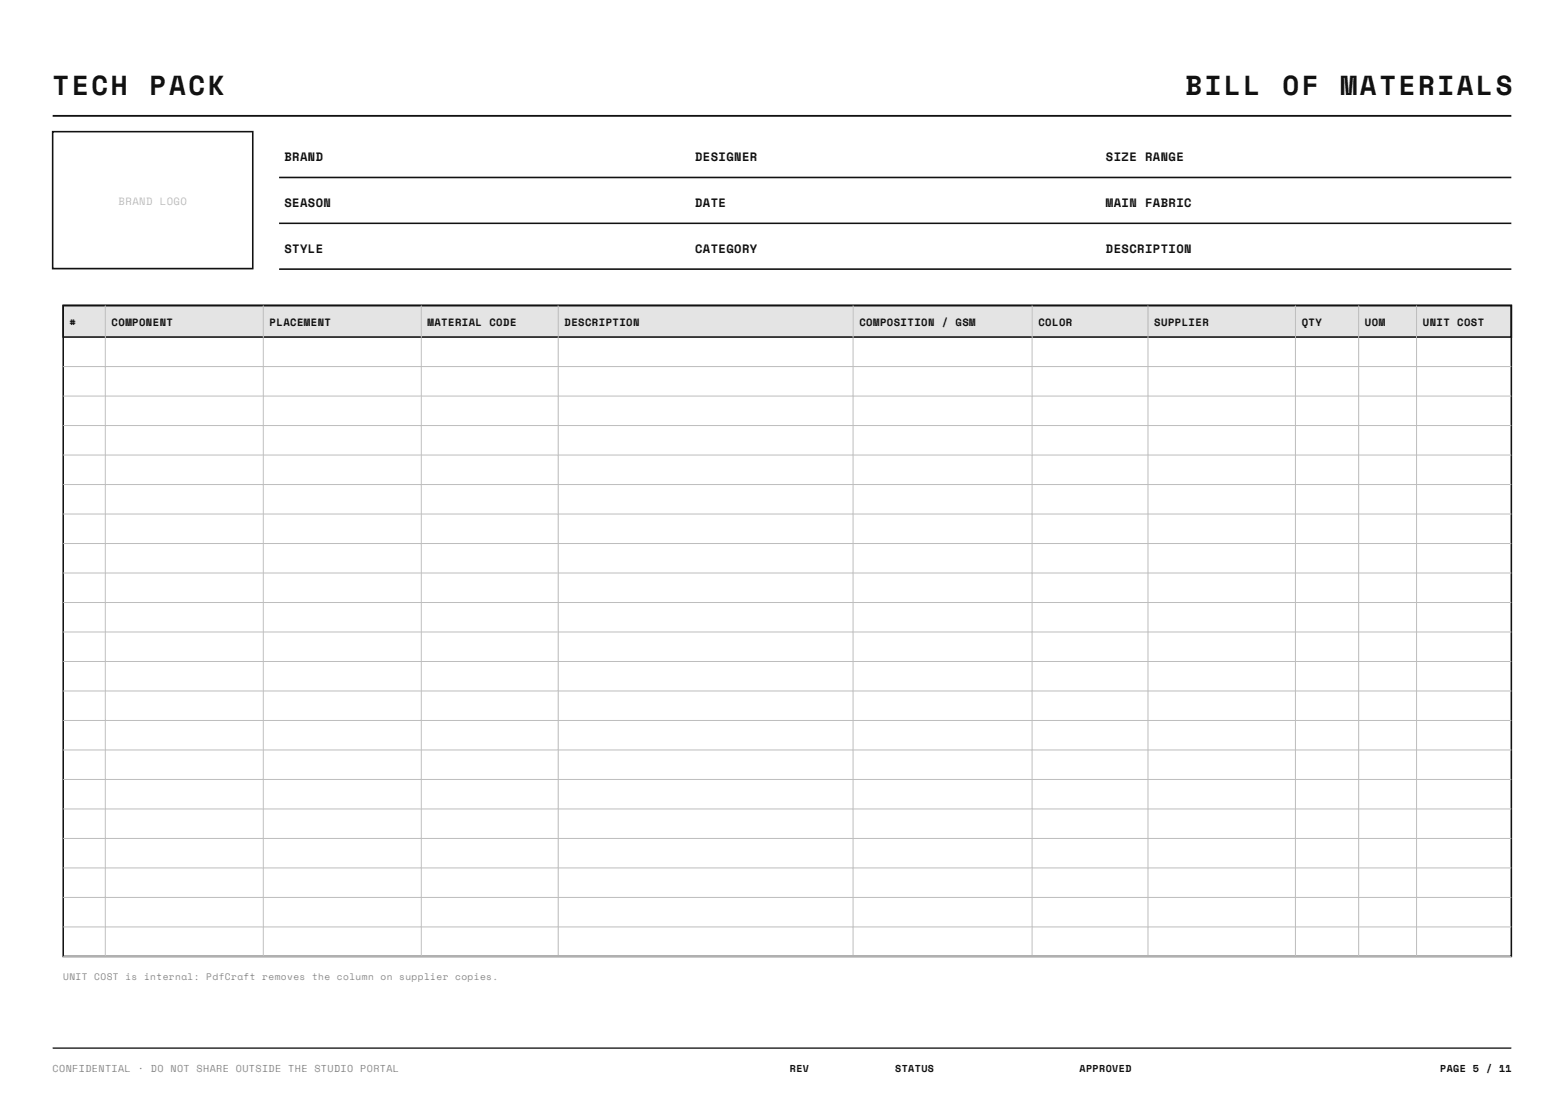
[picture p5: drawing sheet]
<svg xmlns="http://www.w3.org/2000/svg" width="297mm" height="210mm" viewBox="0 0 297 210" stroke-linecap="round" stroke-linejoin="round" font-family="sans-serif">
<defs><g id="words">
<g font-size="5.2" fill="#111">
<text x="10" y="18">TECH</text>
<text x="28.4" y="18">PACK</text>
<text x="225.1" y="18">BILL</text>
<text x="243.5" y="18">OF</text>
<text x="254.6" y="18">MATERIALS</text>
</g>
<g font-size="2.3" fill="#111">
<text x="54" y="30.6">BRAND</text>
<text x="132" y="30.6">DESIGNER</text>
<text x="210" y="30.6">SIZE RANGE</text>
<text x="54" y="39.3">SEASON</text>
<text x="132" y="39.3">DATE</text>
<text x="210" y="39.3">MAIN FABRIC</text>
<text x="54" y="48">STYLE</text>
<text x="132" y="48">CATEGORY</text>
<text x="210" y="48">DESCRIPTION</text>
</g>
<text font-size="2" fill="#bdbdbd" x="22.5" y="39">BRAND LOGO</text>
<g font-size="2" fill="#111">
<text x="13.2" y="61.9">#</text>
<text x="21.2" y="61.9">COMPONENT</text>
<text x="51.2" y="61.9">PLACEMENT</text>
<text x="81.2" y="61.9">MATERIAL CODE</text>
<text x="107.2" y="61.9">DESCRIPTION</text>
<text x="163.2" y="61.9">COMPOSITION / GSM</text>
<text x="197.2" y="61.9">COLOR</text>
<text x="219.2" y="61.9">SUPPLIER</text>
<text x="247.2" y="61.9">QTY</text>
<text x="259.2" y="61.9">UOM</text>
<text x="270.2" y="61.9">UNIT COST</text>
</g>
<text font-size="1.9" fill="#8a8a8a" x="10" y="203.5">CONFIDENTIAL · DO NOT SHARE OUTSIDE THE STUDIO PORTAL</text>
<g font-size="1.9" fill="#111">
<text x="150" y="203.5">REV</text>
<text x="170" y="203.5">STATUS</text>
<text x="205" y="203.5">APPROVED</text>
<text x="273.5" y="203.5">PAGE 5 / 11</text>
</g>
<g font-size="1.8" fill="#8a8a8a">
<text x="12" y="186.1">UNIT</text>
<text x="17.9" y="186.1">COST</text>
<text x="23.8" y="186.1">is</text>
<text x="27.4" y="186.1">internal:</text>
<text x="39.2" y="186.1">PdfCraft</text>
<text x="49.8" y="186.1">removes</text>
<text x="59.3" y="186.1">the</text>
<text x="64" y="186.1">column</text>
<text x="72.3" y="186.1">on</text>
<text x="75.8" y="186.1">supplier</text>
<text x="86.4" y="186.1">copies.</text>
</g>
</g></defs>
<path d="M10 22h277" fill="none" stroke="#111" stroke-width=".35"/>
<path d="M10 25h38v26h-38zM53 33.7h234M53 42.4h234M53 51.1h234" fill="none" stroke="#111" stroke-width=".3"/>
<path d="M10 199h277" fill="none" stroke="#111" stroke-width=".25"/>
<path d="M12 58h275v6h-275z" fill="#e4e4e4" stroke="#111" stroke-width=".3"/>
<path d="M12 58h275v123.6h-275z" fill="none" stroke="#111" stroke-width=".3"/>
<g fill="none" stroke="#bdbdbd" stroke-width=".19">
<path d="M20 58v123.6M50 58v123.6M80 58v123.6M106 58v123.6M162 58v123.6M196 58v123.6M218 58v123.6M246 58v123.6M258 58v123.6M269 58v123.6M12 69.6h275M12 75.2h275"/>
<path d="M12 80.8h275M12 86.4h275M12 92h275M12 97.6h275M12 103.2h275M12 108.8h275M12 114.4h275M12 120h275M12 125.6h275M12 131.2h275M12 136.8h275M12 142.4h275"/>
<path d="M12 148h275M12 153.6h275M12 159.2h275M12 164.8h275M12 170.4h275M12 176h275M12 181.6h275"/>
</g>
<use href="#words"/>
</svg>
